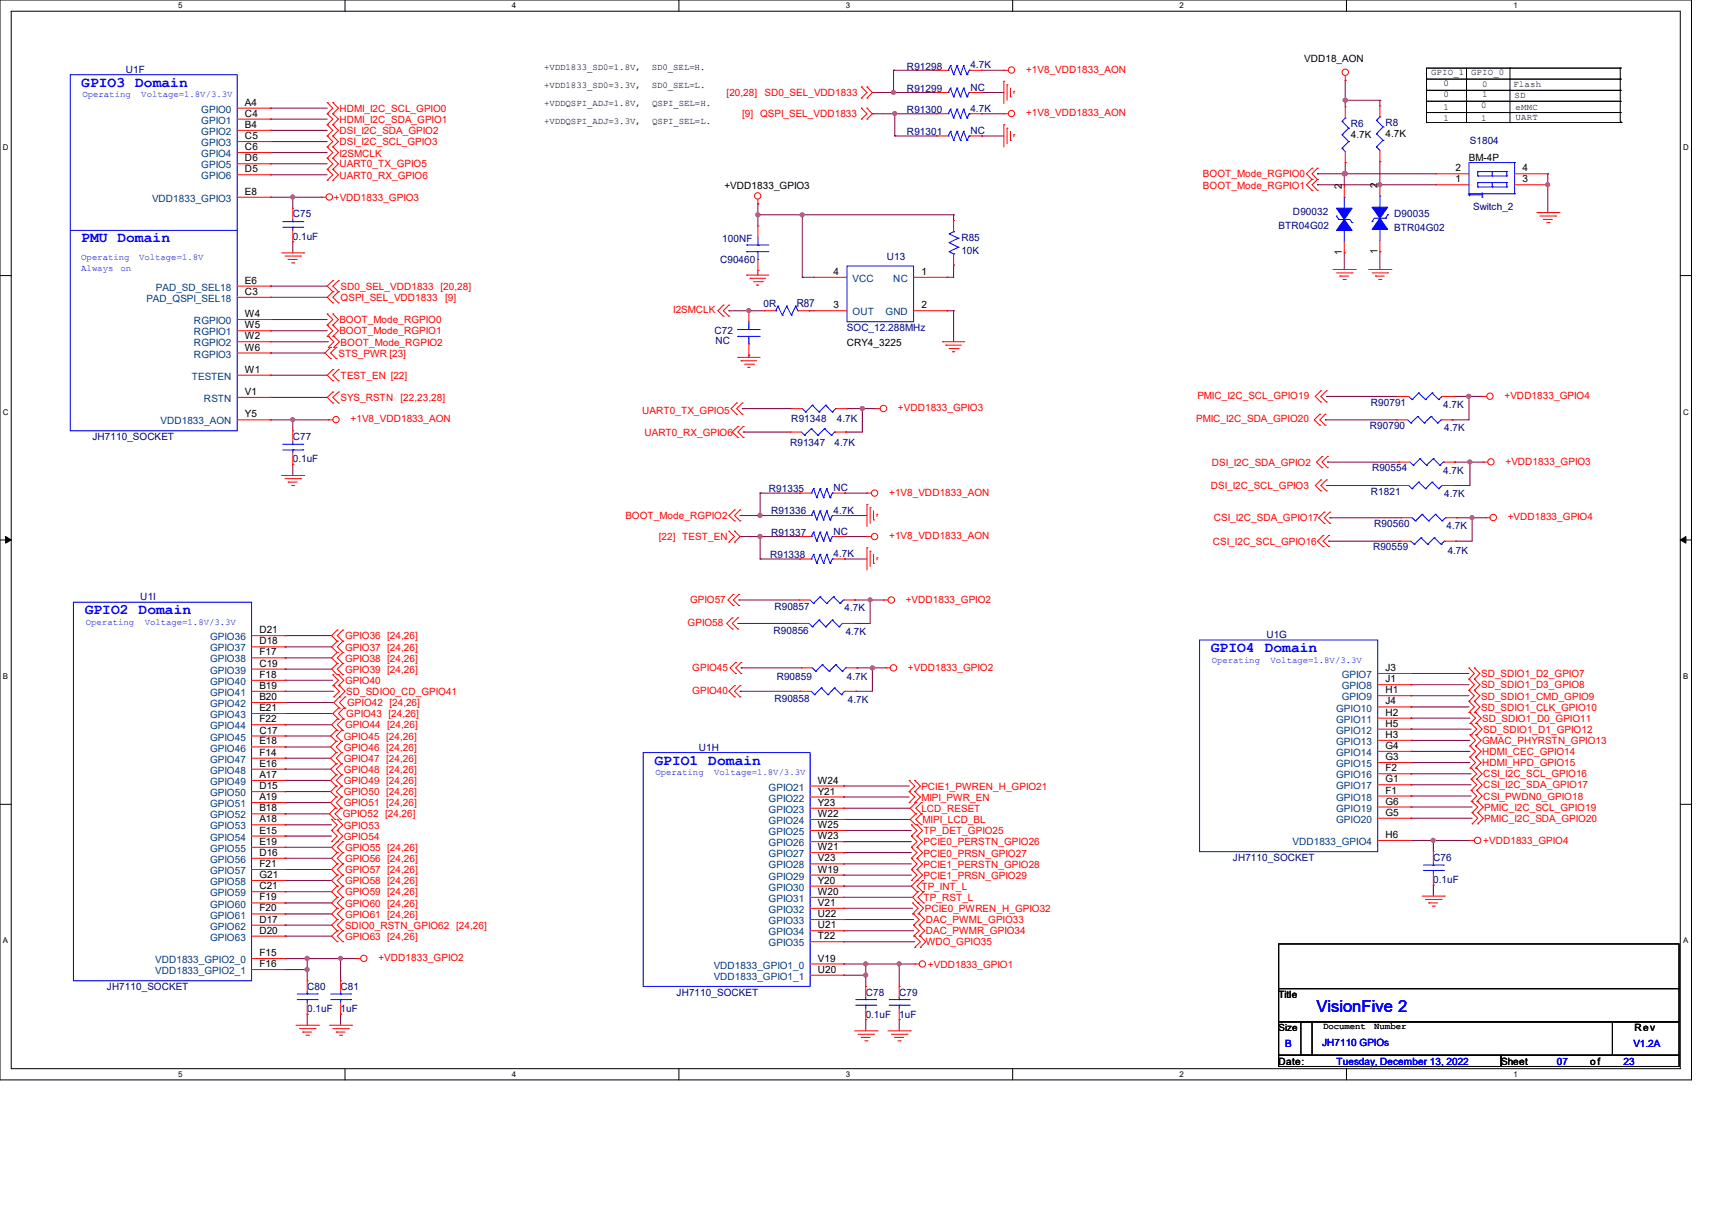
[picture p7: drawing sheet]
<svg xmlns="http://www.w3.org/2000/svg" width="297mm" height="210mm" viewBox="0 0 297 210" stroke-linecap="round" stroke-linejoin="round" font-family="sans-serif">
<defs><g id="words">
<text font-size="2.9" fill="#00f" x="228.4" y="175.6">VisionFive 2</text>
<g font-size="2.5" fill="#00f">
<text x="14.1" y="15">GPIO3 Domain</text>
<text x="14.1" y="42">PMU Domain</text>
<text x="14.7" y="106.5">GPIO2 Domain</text>
<text x="210.1" y="113.1">GPIO4 Domain</text>
<text x="113.5" y="132.6">GPIO1 Domain</text>
</g>
<text font-size="1.9" fill="#00007f" x="138.2" y="53.3">R87</text>
<g font-size="1.7" fill="#00007f">
<text x="168.4" y="11.9">4.7K</text>
<text x="21.8" y="12.6">U1F</text>
<text x="157.3" y="12.1">R91298</text>
<text x="157.3" y="15.9">R91299</text>
<text x="168.4" y="15.7">NC</text>
<text x="157.3" y="19.6">R91300</text>
<text x="157.3" y="23.5">R91301</text>
<text x="168.4" y="19.4">4.7K</text>
<text x="168.4" y="23.2">NC</text>
<text x="234.4" y="22.1">R6</text>
<text x="240.4" y="21.9">R8</text>
<text x="255" y="25">S1804</text>
<text x="50.8" y="37.7">C75</text>
<text x="50.8" y="41.6">0.1uF</text>
<text x="125.3" y="42">100NF</text>
<text x="166.8" y="41.8">R85</text>
<text x="221.8" y="39.7">BTR04G02</text>
<text x="224.3" y="37.3">D90032</text>
<text x="241.9" y="37.7">D90035</text>
<text x="241.9" y="40">BTR04G02</text>
<text x="255.6" y="36.4">Switch_2</text>
<text x="124.9" y="45.6">C90460</text>
<text x="153.9" y="45">U13</text>
<text x="166.8" y="44.1">10K</text>
<text x="132.5" y="53.2">0R</text>
<text x="123.9" y="58">C72</text>
<text x="124.1" y="59.7">NC</text>
<text x="146.9" y="57.4">SOC_12.288MHz</text>
<text x="237.8" y="70.4">R90791</text>
<text x="250.4" y="70.7">4.7K</text>
<text x="16" y="76.3">JH7110_SOCKET</text>
<text x="50.8" y="76.3">C77</text>
<text x="137.1" y="77.3">R91347</text>
<text x="137.3" y="73.2">R91348</text>
<text x="144.8" y="77.3">4.7K</text>
<text x="145.2" y="73.2">4.7K</text>
<text x="237.7" y="74.4">R90790</text>
<text x="250.6" y="74.8">4.7K</text>
<text x="50.8" y="80.2">0.1uF</text>
<text x="238" y="81.7">R90554</text>
<text x="250.4" y="82.1">4.7K</text>
<text x="133.4" y="85.4">R91335</text>
<text x="133.8" y="89.1">R91336</text>
<text x="144.6" y="85.2">NC</text>
<text x="144.6" y="89.1">4.7K</text>
<text x="237.8" y="85.8">R1821</text>
<text x="250.6" y="86.2">4.7K</text>
<text x="133.8" y="92.9">R91337</text>
<text x="144.6" y="92.7">NC</text>
<text x="238.2" y="95.5">R90559</text>
<text x="238.4" y="91.4">R90560</text>
<text x="250.9" y="91.8">4.7K</text>
<text x="133.6" y="96.8">R91338</text>
<text x="144.6" y="96.6">4.7K</text>
<text x="251.2" y="96">4.7K</text>
<text x="24.3" y="104.1">U1I</text>
<text x="134.4" y="105.9">R90857</text>
<text x="146.5" y="106">4.7K</text>
<text x="134.2" y="109.9">R90856</text>
<text x="146.7" y="110.1">4.7K</text>
<text x="219.7" y="110.7">U1G</text>
<text x="134.7" y="117.9">R90859</text>
<text x="146.9" y="117.9">4.7K</text>
<text x="134.4" y="121.7">R90858</text>
<text x="147.1" y="121.9">4.7K</text>
<text x="121.2" y="130.2">U1H</text>
<text x="213.9" y="149.3">JH7110_SOCKET</text>
<text x="248.7" y="149.3">C76</text>
<text x="248.7" y="153.2">0.1uF</text>
<text x="18.5" y="171.7">JH7110_SOCKET</text>
<text x="53.3" y="171.7">C80</text>
<text x="59.1" y="171.7">C81</text>
<text x="117.4" y="172.7">JH7110_SOCKET</text>
<text x="150.2" y="172.7">C78</text>
<text x="156" y="172.7">C79</text>
<text x="53.3" y="175.6">0.1uF</text>
<text x="59.1" y="175.6">1uF</text>
<text x="150.2" y="176.5">0.1uF</text>
<text x="156" y="176.5">1uF</text>
</g>
<g font-size="1.7">
<text x="226.3" y="10.7">VDD18_AON</text>
<text x="42.5" y="18.3">A4</text>
<text x="42.5" y="22.2">B4</text>
<text x="42.5" y="20.2">C4</text>
<text x="240.4" y="23.8">4.7K</text>
<text x="42.5" y="24.1">C5</text>
<text x="42.5" y="26">C6</text>
<text x="42.5" y="29.9">D5</text>
<text x="42.5" y="28">D6</text>
<text x="234.4" y="24">4.7K</text>
<text x="252.5" y="29.7">2</text>
<text x="254.8" y="27.9">BM-4P</text>
<text x="264.1" y="29.7">4</text>
<text x="42.5" y="33.8">E8</text>
<text x="125.7" y="32.7">+VDD1833_GPIO3</text>
<text x="232.8" y="32.8" transform="rotate(-90 232.8 32.8)">2</text>
<text x="239" y="32.6" transform="rotate(-90 239 32.6)">2</text>
<text x="252.5" y="31.6">1</text>
<text x="264.1" y="31.6">3</text>
<text x="144.6" y="47.7">4</text>
<text x="159.8" y="47.7">1</text>
<text x="232.8" y="44.2" transform="rotate(-90 232.8 44.2)">1</text>
<text x="239" y="44" transform="rotate(-90 239 44)">1</text>
<text x="42.5" y="51.1">C3</text>
<text x="42.5" y="49.2">E6</text>
<text x="144.6" y="53.5">3</text>
<text x="159.8" y="53.5">2</text>
<text x="42.5" y="58.8">W2</text>
<text x="42.5" y="55">W4</text>
<text x="42.5" y="56.9">W5</text>
<text x="146.9" y="59.9">CRY4_3225</text>
<text x="42.5" y="64.6">W1</text>
<text x="42.5" y="60.8">W6</text>
<text x="42.5" y="68.5">V1</text>
<text x="42.5" y="72.4">Y5</text>
<text x="45" y="111.8">D18</text>
<text x="45" y="109.8">D21</text>
<text x="45" y="113.7">F17</text>
<text x="45" y="119.5">B19</text>
<text x="45" y="115.6">C19</text>
<text x="45" y="117.6">F18</text>
<text x="240.4" y="118.3">J1</text>
<text x="240.4" y="116.4">J3</text>
<text x="45" y="121.4">B20</text>
<text x="45" y="123.3">E21</text>
<text x="45" y="125.3">F22</text>
<text x="240.4" y="120.2">H1</text>
<text x="240.4" y="124.1">H2</text>
<text x="240.4" y="122.2">J4</text>
<text x="45" y="127.2">C17</text>
<text x="45" y="129.1">E18</text>
<text x="45" y="131.1">F14</text>
<text x="240.4" y="131.8">G3</text>
<text x="240.4" y="129.9">G4</text>
<text x="240.4" y="128">H3</text>
<text x="240.4" y="126">H5</text>
<text x="45" y="134.9">A17</text>
<text x="45" y="136.9">D15</text>
<text x="45" y="133">E16</text>
<text x="141.9" y="135.9">W24</text>
<text x="141.9" y="137.8">Y21</text>
<text x="240.4" y="137.6">F1</text>
<text x="240.4" y="133.8">F2</text>
<text x="240.4" y="135.7">G1</text>
<text x="45" y="142.6">A18</text>
<text x="45" y="138.8">A19</text>
<text x="45" y="140.7">B18</text>
<text x="141.9" y="141.7">W22</text>
<text x="141.9" y="143.6">W25</text>
<text x="141.9" y="139.7">Y23</text>
<text x="240.4" y="141.5">G5</text>
<text x="240.4" y="139.5">G6</text>
<text x="45" y="148.4">D16</text>
<text x="45" y="144.6">E15</text>
<text x="45" y="146.5">E19</text>
<text x="141.9" y="149.4">V23</text>
<text x="141.9" y="147.4">W21</text>
<text x="141.9" y="145.5">W23</text>
<text x="240.4" y="145.3">H6</text>
<text x="45" y="154.2">C21</text>
<text x="45" y="150.4">F21</text>
<text x="45" y="152.3">G21</text>
<text x="141.9" y="151.3">W19</text>
<text x="141.9" y="155.2">W20</text>
<text x="141.9" y="153.2">Y20</text>
<text x="45" y="160">D17</text>
<text x="45" y="161.9">D20</text>
<text x="45" y="156.2">F19</text>
<text x="45" y="158.1">F20</text>
<text x="141.9" y="161">U21</text>
<text x="141.9" y="159">U22</text>
<text x="141.9" y="157.1">V21</text>
<text x="45" y="165.8">F15</text>
<text x="45" y="167.7">F16</text>
<text x="141.9" y="162.9">T22</text>
<text x="141.9" y="166.7">V19</text>
<text x="141.9" y="168.7">U20</text>
<text x="221.8" y="173.1">Title</text>
<text x="221.8" y="178.7">Size</text>
<text x="283.6" y="178.8">Rev</text>
<text x="221.8" y="184.6">Date:</text>
<text x="260.4" y="184.6">Sheet</text>
<text x="275.9" y="184.6">of</text>
</g>
<g font-size="1.7" fill="#f00">
<text x="126.1" y="16.7">[20,28]</text>
<text x="132.6" y="16.7">SD0_SEL_VDD1833</text>
<text x="178" y="12.6">+1V8_VDD1833_AON</text>
<text x="58.9" y="19.4">HDMI_I2C_SCL_GPIO0</text>
<text x="58.9" y="21.3">HDMI_I2C_SDA_GPIO1</text>
<text x="58.9" y="23.2">DSI_I2C_SDA_GPIO2</text>
<text x="128.8" y="20.4">[9] QSPI_SEL_VDD1833</text>
<text x="178" y="20.2">+1V8_VDD1833_AON</text>
<text x="58.9" y="25.2">DSI_I2C_SCL_GPIO3</text>
<text x="58.9" y="29">UART0_TX_GPIO5</text>
<text x="58.9" y="27.3">I2SMCLK</text>
<text x="57.9" y="34.8">+VDD1833_GPIO3</text>
<text x="58.9" y="31">UART0_RX_GPIO6</text>
<text x="208.7" y="30.8">BOOT_Mode_RGPIO0</text>
<text x="208.7" y="32.7">BOOT_Mode_RGPIO1</text>
<text x="59.1" y="52.2">QSPI_SEL_VDD1833</text>
<text x="59.1" y="50.3">SD0_SEL_VDD1833 [20,28]</text>
<text x="77.2" y="52.2">[9]</text>
<text x="58.9" y="56">BOOT_Mode_RGPIO0</text>
<text x="58.9" y="58">BOOT_Mode_RGPIO1</text>
<text x="59.1" y="59.9">BOOT_Mode_RGPIO2</text>
<text x="116.8" y="54.3">I2SMCLK</text>
<text x="58.7" y="61.8">STS_PWR [23]</text>
<text x="59.1" y="65.7">TEST_EN [22]</text>
<text x="59.1" y="69.6">SYS_RSTN</text>
<text x="69.5" y="69.6">[22,23,28]</text>
<text x="111.4" y="71.7">UART0_TX_GPIO5</text>
<text x="155.8" y="71.3">+VDD1833_GPIO3</text>
<text x="207.7" y="69.2">PMIC_I2C_SCL_GPIO19</text>
<text x="261" y="69.2">+VDD1833_GPIO4</text>
<text x="60.8" y="73.2">+1V8_VDD1833_AON</text>
<text x="111.8" y="75.6">UART0_RX_GPIO6</text>
<text x="207.5" y="73.2">PMIC_I2C_SDA_GPIO20</text>
<text x="210.2" y="80.8">DSI_I2C_SDA_GPIO2</text>
<text x="261.2" y="80.6">+VDD1833_GPIO3</text>
<text x="154.3" y="86">+1V8_VDD1833_AON</text>
<text x="210.1" y="84.8">DSI_I2C_SCL_GPIO3</text>
<text x="108.5" y="90">BOOT_Mode_RGPIO2</text>
<text x="114.3" y="93.7">[22] TEST_EN</text>
<text x="154.3" y="93.5">+1V8_VDD1833_AON</text>
<text x="210.4" y="94.5">CSI_I2C_SCL_GPIO16</text>
<text x="210.6" y="90.4">CSI_I2C_SDA_GPIO17</text>
<text x="261.6" y="90.2">+VDD1833_GPIO4</text>
<text x="119.7" y="104.5">GPIO57</text>
<text x="157.1" y="104.5">+VDD1833_GPIO2</text>
<text x="59.9" y="112.8">GPIO37 [24,26]</text>
<text x="59.9" y="110.9">GPIO36 [24,26]</text>
<text x="119.3" y="108.6">GPIO58</text>
<text x="59.9" y="114.8">GPIO38 [24,26]</text>
<text x="59.9" y="116.7">GPIO39 [24,26]</text>
<text x="59.9" y="118.6">GPIO40</text>
<text x="120.1" y="116.3">GPIO45</text>
<text x="157.5" y="116.3">+VDD1833_GPIO2</text>
<text x="257" y="117.4">SD_SDIO1_D2_GPIO7</text>
<text x="257" y="119.4">SD_SDIO1_D3_GPIO8</text>
<text x="60.1" y="124.4">GPIO43 [24,26]</text>
<text x="60.1" y="120.5">SD_SDIO0_CD_GPIO41</text>
<text x="60.2" y="122.5">GPIO42 [24,26]</text>
<text x="120.1" y="120.4">GPIO40</text>
<text x="257" y="123.2">SD_SDIO1_CLK_GPIO10</text>
<text x="257" y="121.3">SD_SDIO1_CMD_GPIO9</text>
<text x="257.1" y="125.2">SD_SDIO1_D0_GPIO11</text>
<text x="59.6" y="128.3">GPIO45 [24,26]</text>
<text x="59.6" y="130.2">GPIO46 [24,26]</text>
<text x="59.9" y="126.3">GPIO44 [24,26]</text>
<text x="257.1" y="129">GMAC_PHYRSTN_GPIO13</text>
<text x="257.1" y="131">HDMI_CEC_GPIO14</text>
<text x="257.3" y="127.1">SD_SDIO1_D1_GPIO12</text>
<text x="59.6" y="134.1">GPIO48 [24,26]</text>
<text x="59.6" y="132.1">GPIO47 [24,26]</text>
<text x="59.6" y="136">GPIO49 [24,26]</text>
<text x="59.6" y="137.9">GPIO50 [24,26]</text>
<text x="159.8" y="136.9">PCIE1_PWREN_H_GPIO21</text>
<text x="257.1" y="132.9">HDMI_HPD_GPIO15</text>
<text x="257.3" y="134.8">CSI_I2C_SCL_GPIO16</text>
<text x="257.3" y="136.7">CSI_I2C_SDA_GPIO17</text>
<text x="59.5" y="141.8">GPIO52 [24,26]</text>
<text x="59.6" y="139.8">GPIO51 [24,26]</text>
<text x="59.6" y="143.7">GPIO53</text>
<text x="159.8" y="140.8">LCD_RESET</text>
<text x="159.8" y="138.9">MIPI_PWR_EN</text>
<text x="160.1" y="142.7">MIPI_LCD_BL</text>
<text x="257.3" y="138.7">CSI_PWDN0_GPIO18</text>
<text x="257.5" y="140.6">PMIC_I2C_SCL_GPIO19</text>
<text x="257.5" y="142.5">PMIC_I2C_SDA_GPIO20</text>
<text x="59.6" y="145.6">GPIO54</text>
<text x="59.9" y="149.5">GPIO56 [24,26]</text>
<text x="59.9" y="147.6">GPIO55 [24,26]</text>
<text x="160.2" y="146.6">PCIE0_PERSTN_GPIO26</text>
<text x="160.2" y="148.5">PCIE0_PRSN_GPIO27</text>
<text x="160.2" y="144.6">TP_DET_GPIO25</text>
<text x="257.3" y="146.4">+VDD1833_GPIO4</text>
<text x="59.9" y="151.4">GPIO57 [24,26]</text>
<text x="59.9" y="155.3">GPIO59 [24,26]</text>
<text x="59.9" y="153.4">GPIO58 [24,26]</text>
<text x="159.8" y="154.3">TP_INT_L</text>
<text x="160.2" y="150.4">PCIE1_PERSTN_GPIO28</text>
<text x="160.2" y="152.4">PCIE1_PRSN_GPIO29</text>
<text x="59.9" y="159.1">GPIO61 [24,26]</text>
<text x="59.9" y="157.2">GPIO60 [24,26]</text>
<text x="59.9" y="161.1">SDIO0_RSTN_GPIO62 [24,26]</text>
<text x="160.2" y="156.2">TP_RST_L</text>
<text x="160.4" y="158.2">PCIE0_PWREN_H_GPIO32</text>
<text x="160.6" y="160.1">DAC_PWML_GPIO33</text>
<text x="59.9" y="163">GPIO63 [24,26]</text>
<text x="65.7" y="166.7">+VDD1833_GPIO2</text>
<text x="160.6" y="162">DAC_PWMR_GPIO34</text>
<text x="160.6" y="164">WDO_GPIO35</text>
<text x="161" y="167.8">+VDD1833_GPIO1</text>
</g>
<g font-size="1.7" fill="#003f7f">
<text x="34.9" y="19.6">GPIO0</text>
<text x="34.9" y="23.4">GPIO2</text>
<text x="34.9" y="21.5">GPIO1</text>
<text x="34.9" y="25.4">GPIO3</text>
<text x="34.9" y="27.3">GPIO4</text>
<text x="34.9" y="29.2">GPIO5</text>
<text x="26.4" y="35">VDD1833_GPIO3</text>
<text x="34.9" y="31.1">GPIO6</text>
<text x="25.4" y="52.4">PAD_QSPI_SEL18</text>
<text x="27.1" y="50.4">PAD_SD_SEL18</text>
<text x="147.9" y="48.9">VCC</text>
<text x="155" y="48.9">NC</text>
<text x="33.7" y="56.2">RGPIO0</text>
<text x="33.7" y="58.2">RGPIO1</text>
<text x="147.9" y="54.7">OUT</text>
<text x="153.6" y="54.7">GND</text>
<text x="33.3" y="65.9">TESTEN</text>
<text x="33.7" y="60.1">RGPIO2</text>
<text x="33.7" y="62">RGPIO3</text>
<text x="35.4" y="69.7">RSTN</text>
<text x="27.9" y="73.6">VDD1833_AON</text>
<text x="36.4" y="113">GPIO37</text>
<text x="36.4" y="111">GPIO36</text>
<text x="36.4" y="116.8">GPIO39</text>
<text x="36.4" y="114.9">GPIO38</text>
<text x="36.4" y="118.8">GPIO40</text>
<text x="232.8" y="119.5">GPIO8</text>
<text x="232.8" y="117.6">GPIO7</text>
<text x="36.4" y="120.7">GPIO41</text>
<text x="36.4" y="122.6">GPIO42</text>
<text x="36.4" y="124.5">GPIO43</text>
<text x="231.8" y="125.3">GPIO11</text>
<text x="231.8" y="123.4">GPIO10</text>
<text x="232.8" y="121.5">GPIO9</text>
<text x="36.4" y="128.4">GPIO45</text>
<text x="36.4" y="130.3">GPIO46</text>
<text x="36.4" y="126.5">GPIO44</text>
<text x="231.8" y="131.1">GPIO14</text>
<text x="231.8" y="129.2">GPIO13</text>
<text x="231.8" y="127.3">GPIO12</text>
<text x="36.4" y="136.1">GPIO49</text>
<text x="36.4" y="134.2">GPIO48</text>
<text x="36.4" y="132.3">GPIO47</text>
<text x="133.3" y="137.1">GPIO21</text>
<text x="231.8" y="135">GPIO16</text>
<text x="231.8" y="136.9">GPIO17</text>
<text x="231.8" y="133.1">GPIO15</text>
<text x="36.4" y="143.8">GPIO53</text>
<text x="36.4" y="140">GPIO51</text>
<text x="36.4" y="141.9">GPIO52</text>
<text x="36.4" y="138.1">GPIO50</text>
<text x="133.3" y="142.9">GPIO24</text>
<text x="133.3" y="139">GPIO22</text>
<text x="133.3" y="141">GPIO23</text>
<text x="231.8" y="138.8">GPIO18</text>
<text x="231.8" y="142.7">GPIO20</text>
<text x="231.8" y="140.8">GPIO19</text>
<text x="36.4" y="149.6">GPIO56</text>
<text x="36.4" y="145.8">GPIO54</text>
<text x="36.4" y="147.7">GPIO55</text>
<text x="133.3" y="148.7">GPIO27</text>
<text x="133.3" y="146.8">GPIO26</text>
<text x="133.3" y="144.8">GPIO25</text>
<text x="224.2" y="146.6">VDD1833_GPIO4</text>
<text x="36.4" y="155.4">GPIO59</text>
<text x="36.4" y="151.6">GPIO57</text>
<text x="36.4" y="153.5">GPIO58</text>
<text x="133.3" y="150.6">GPIO28</text>
<text x="133.3" y="152.6">GPIO29</text>
<text x="133.3" y="154.5">GPIO30</text>
<text x="36.4" y="161.2">GPIO62</text>
<text x="36.4" y="157.4">GPIO60</text>
<text x="36.4" y="159.3">GPIO61</text>
<text x="133.3" y="160.3">GPIO33</text>
<text x="133.3" y="158.3">GPIO32</text>
<text x="133.3" y="156.4">GPIO31</text>
<text x="26.9" y="167">VDD1833_GPIO2_0</text>
<text x="36.4" y="163.1">GPIO63</text>
<text x="123.8" y="168">VDD1833_GPIO1_0</text>
<text x="133.3" y="164.1">GPIO35</text>
<text x="133.3" y="162.2">GPIO34</text>
<text x="26.9" y="168.9">VDD1833_GPIO2_1</text>
<text x="123.8" y="169.9">VDD1833_GPIO1_1</text>
</g>
<g font-size="1.7" fill="#00f">
<text x="223" y="181.5">B</text>
<text x="229.4" y="181.4">JH7110 GPIOs</text>
<text x="231.9" y="184.6">Tuesday, December 13, 2022</text>
<text x="270.1" y="184.6">07</text>
<text x="281.6" y="184.6">23</text>
<text x="283.4" y="181.5">V1.2A</text>
</g>
<g font-size="1.6" fill="#00f">
<text x="14.3" y="16.9">Operating</text>
<text x="24.5" y="16.9">Voltage=1.8V/3.3V</text>
<text x="14.1" y="45.1">Operating</text>
<text x="14.1" y="47">Always</text>
<text x="20.9" y="47">on</text>
<text x="24.1" y="45.1">Voltage=1.8V</text>
<text x="14.9" y="108.4">Operating</text>
<text x="25.1" y="108.4">Voltage=1.8V/3.3V</text>
<text x="210.2" y="114.9">Operating</text>
<text x="220.4" y="114.9">Voltage=1.8V/3.3V</text>
<text x="113.7" y="134.5">Operating</text>
<text x="123.9" y="134.5">Voltage=1.8V/3.3V</text>
</g>
<g font-size="1.6">
<text x="94.4" y="12.1">+VDD1833_SD0=1.8V,</text>
<text x="94.4" y="15.2">+VDD1833_SD0=3.3V,</text>
<text x="113.1" y="12.1">SD0_SEL=H.</text>
<text x="113.1" y="15.2">SD0_SEL=L.</text>
<text x="248.3" y="13">GPIO_1</text>
<text x="250.4" y="14.9">0</text>
<text x="250.4" y="16.9">0</text>
<text x="255.2" y="13">GPIO_0</text>
<text x="257.1" y="15.2">0</text>
<text x="257.1" y="16.9">1</text>
<text x="262.6" y="15.2">Flash</text>
<text x="262.8" y="17.1">SD</text>
<text x="94.4" y="18.3">+VDDQSPI_ADJ=1.8V,</text>
<text x="94.4" y="21.5">+VDDQSPI_ADJ=3.3V,</text>
<text x="113.1" y="18.3">QSPI_SEL=H.</text>
<text x="113.1" y="21.5">QSPI_SEL=L.</text>
<text x="250.4" y="19">1</text>
<text x="250.4" y="21">1</text>
<text x="257" y="18.8">0</text>
<text x="257" y="21">1</text>
<text x="262.9" y="19">eMMC</text>
<text x="262.9" y="20.7">UART</text>
<text x="229.5" y="178.4">Document</text>
<text x="238.4" y="178.4">Number</text>
</g>
<g font-size="1.4">
<text x="30.9" y="1.4">5</text>
<text x="88.8" y="1.4">4</text>
<text x="146.7" y="1.4">3</text>
<text x="204.6" y="1.4">2</text>
<text x="262.6" y="1.4">1</text>
<text x=".5" y="26.1">D</text>
<text x="292" y="26.1">D</text>
<text x=".5" y="71.9">C</text>
<text x="292" y="71.9">C</text>
<text x=".5" y="117.8">B</text>
<text x="292" y="117.8">B</text>
<text x=".5" y="163.6">A</text>
<text x="292" y="163.6">A</text>
<text x="30.9" y="186.8">5</text>
<text x="88.8" y="186.8">4</text>
<text x="146.7" y="186.8">3</text>
<text x="204.6" y="186.8">2</text>
<text x="262.6" y="186.8">1</text>
</g>
</g></defs>
<path d="M0 0h293.5v187.3h-293.5zM1.9 1.9h289.6v183.4h-289.6z" fill="none" stroke="#000" stroke-width=".17"/>
<g fill="#fff">
<path d="M30.9 .2h.8v1.5h-.8z"/>
<path d="M30.9 185.5h.8v1.6h-.8z"/>
</g>
<path d="M59.9 0v1.9M59.9 185.3v2" fill="none" stroke="#000" stroke-width=".17"/>
<g fill="#fff">
<path d="M88.8 .2h.8v1.5h-.8z"/>
<path d="M88.8 185.5h.8v1.6h-.8z"/>
</g>
<path d="M117.8 0v1.9M117.8 185.3v2" fill="none" stroke="#000" stroke-width=".17"/>
<g fill="#fff">
<path d="M146.7 .2h.8v1.5h-.8z"/>
<path d="M146.7 185.5h.8v1.6h-.8z"/>
</g>
<path d="M175.7 0v1.9M175.7 185.3v2" fill="none" stroke="#000" stroke-width=".17"/>
<g fill="#fff">
<path d="M204.6 .2h.8v1.5h-.8z"/>
<path d="M204.6 185.5h.8v1.6h-.8z"/>
</g>
<path d="M233.6 0v1.9M233.6 185.3v2" fill="none" stroke="#000" stroke-width=".17"/>
<g fill="#fff">
<path d="M262.6 .2h.7v1.5h-.7z"/>
<path d="M262.6 185.5h.7v1.6h-.7z"/>
<path d="M.5 24.8h1v1.6h-1z"/>
<path d="M292 24.8h1v1.6h-1z"/>
<path d="M.5 70.7h1v1.5h-1z"/>
<path d="M292 70.7h1v1.5h-1z"/>
</g>
<path d="M0 47.8h1.9M291.5 47.8h2" fill="none" stroke="#000" stroke-width=".17"/>
<g fill="#fff">
<path d="M.5 116.5h.9v1.6h-.9z"/>
<path d="M292 116.5h.9v1.6h-.9z"/>
</g>
<path d="M0 93.6h1.9M291.5 93.6h2" fill="none" stroke="#000" stroke-width=".17"/>
<path d="M1 93l.9 .6-.9 .6zM291.5 93.6l1-.6v1.2z" fill="#000" stroke="#000" stroke-width=".17"/>
<g fill="#fff">
<path d="M.5 162.4h.9v1.5h-.9z"/>
<path d="M292 162.4h.9v1.5h-.9z"/>
</g>
<g fill="none" stroke="#000" stroke-width=".17">
<path d="M247.5 13.7h33.6M247.5 15.7h33.6M247.5 17.6h33.6M247.5 19.5h33.6M254.4 11.8v9.5M262 11.8v9.5M281.1 11.8h.1M281.1 13.7h.1M281.1 15.7h.1M281.1 17.6h.1M281.1 19.5h.1M281.1 11.8h-33.6v9.5"/>
<path d="M281.1 11.8v9.2M247.5 21.3h.1M247.5 21.3h33.8M254.4 21.3h.1M262 21.3h.1M281.1 21h.1M281.3 21.3h.1M0 139.5h1.9M291.5 139.5h2M221.8 163.7h69.5v7.8h-69.5zM221.8 171.5h69.5v5.7h-69.5zM221.8 177.2h5.8v5.8h-5.8z"/>
<path d="M225.7 177.2h54v5.8h-54zM279.7 177.2h11.6v5.8h-11.6zM221.8 183h38.6v2h-38.6zM260.4 183h30.9v2h-30.9z"/>
</g>
<g fill="none" stroke="#7f003f" stroke-width=".17">
<path d="M46.9 18.8h.1M46.9 18.8h9.9M151.3 16h.1M151.3 19.7h.1M151.3 16h11.3M151.3 19.7h11.3M155 16h.1M155 12.2h.1M155 12.2h7.6M155 12.2v3.8M155.2 19.7h.1M155.2 19.7v3.9"/>
<path d="M170.3 16h.1M170.3 12.2h.1M170.3 19.7h.1M170.3 16h3.9M170.3 12.2h3.9M170.3 19.7h3.9M233.4 13.9h.1M233.4 17.4h.1M233.4 13.9v4.6M233.4 17.4h6M239.4 17.4h.1M239.4 17.4v1"/>
<path d="M46.9 20.7h.1M46.9 24.6h.1M46.9 22.6h.1M46.9 28.4h.1M46.9 26.5h.1M46.9 30.3h.1M46.9 34.2h.1M46.9 20.7h9.9M46.9 24.6h9.9M46.9 22.6h9.9M46.9 28.4h9.9M46.9 26.5h9.9"/>
<path d="M46.9 30.3h9.9M46.9 34.2h8.9M50.8 34.2h.1M50.8 34.2v1.9M131.5 37.3h.1M131.5 35.3h.1M131.5 35.3v3.9M131.5 37.3h33.9M139.2 37.3h.1M139.2 37.3v10.8M155.2 23.6h.1M155.2 23.6h7.4"/>
<path d="M165.4 37.3h.1M165.4 37.3v.9M170.3 23.6h.1M170.3 23.6h3.9M228.6 30.1h.1M228.6 32h.1M228.6 30.1h20.4M228.6 32h20.4M233.2 30.1h.1M233.2 30.1v2.2M233.4 28.2h.1M233.4 30.1h.1"/>
<path d="M233.4 28.2v1.9M239.4 28h.1M239.4 32h.1M239.4 28v4M268.5 30.1h.1M268.5 32h.1M268.5 30.1v6.8M46.9 55.4h.1M46.9 57.4h.1M46.9 59.3h.1M46.9 49.6h.1M46.9 51.6h.1"/>
<path d="M46.9 55.4h9.9M46.9 57.4h9.9M46.9 59.3h10.1M46.9 49.6h9.9M46.9 51.6h9.9M50.8 41.9h.1M50.8 41.9v2M126.4 53.9h.1M126.4 53.9h6.2M129.9 53.9h.1M131.5 46.9h.1M131.5 46.9v.8"/>
<path d="M139.2 48.1h.1M139.2 48.1h1.9M140.4 53.9h.1M140.4 53.9h.7M164.3 53.9h.1M164.3 48.1h.1M164.3 53.9h1.1M165.4 53.9h.1M165.4 46h.1M165.4 46v2.1h-1.1M165.4 53.9v5.4M233.2 43.9h.1"/>
<path d="M233.2 43.9v2.8M239.4 43.6h.1M239.4 43.6v3.1M46.9 61.2h.1M46.9 65.1h.1M46.9 68.9h.1M46.9 72.8h.1M46.9 61.2h9.5M46.9 65.1h9.9M46.9 68.9h9.9M46.9 72.8h10.1M50.8 72.8h.1"/>
<path d="M50.8 72.8v1.9M128.8 70.9h.1M128.8 70.9h8.5M128.9 74.9h.1M128.9 74.9h8.2M129.9 61.6h.1M129.9 61.6v.4M146.7 74.9h.1M146.9 70.9h.1M146.9 70.9h5M149.6 70.9h.1M149.6 70.9v4h-2.9"/>
<path d="M229.9 72.8h.1M229.9 72.8h12.4M230.1 68.7h.1M230.1 68.7h12.4M251.9 72.8h.1M252.1 68.7h.1M252.1 68.7h5M254.8 68.7h.1M254.8 68.7v4.1h-2.9M50.8 80.5h.1M50.8 80.5v2M128.4 89.4h.1"/>
<path d="M128.4 93h.1M128.4 89.4h10.4M128.4 93h10.4M131.9 89.4h.1M131.9 85.5h.1M131.9 96.9h.1M131.9 93h.1M131.9 85.5h6.9M131.9 85.5v3.9M131.9 93v3.9M131.9 96.9h6.9M146.5 89.4h.1"/>
<path d="M146.5 85.5h.1M146.5 96.9h.1M146.5 93h.1M146.5 89.4h3.9M146.5 85.5h3.9M146.5 96.9h3.9M146.5 93h3.9M230.1 84.2h.1M230.1 84.2h12.4M230.3 80.1h.1M230.3 80.1h12.4M230.5 93.9h.1"/>
<path d="M230.5 93.9h12.4M230.7 89.8h.1M230.7 89.8h12.3M252.1 84.2h.1M252.3 80.1h.1M252.3 80.1h5M252.5 93.9h.1M252.7 89.8h.1M252.7 89.8h5M255 80.1h.1M255 80.1v4.1h-2.9M255.4 89.8h.1"/>
<path d="M255.4 89.8v4.1h-2.9M49.4 118h.1M49.4 119.9h.1M49.4 114.1h.1M49.4 116h.1M49.4 112.2h.1M49.4 110.2h.1M49.4 118h8.3M49.4 119.9h8.5M49.4 114.1h8.1M49.4 116h8.1M49.4 112.2h8.1"/>
<path d="M49.4 110.2h8.1M128 108.1h.1M128 108.1h10.4M128.2 104.1h.1M128.2 104.1h10.4M128.4 119.9h.1M128.4 119.9h10.4M128.6 115.8h.1M128.6 115.8h10.4M148.1 108.1h.1M148.3 104.1h.1M148.3 104.1h5"/>
<path d="M148.5 119.9h.1M148.7 115.8h.1M148.7 115.8h5M151 104.1h.1M151 104.1v4h-2.9M151.3 115.8h.1M151.3 115.8v4.1h-2.8M244.8 118.7h.1M244.8 116.8h.1M244.8 118.7h10M244.8 116.8h10M49.4 121.8h.1"/>
<path d="M49.4 135.3h.1M49.4 131.5h.1M49.4 133.4h.1M49.4 127.6h.1M49.4 129.5h.1M49.4 125.7h.1M49.4 123.7h.1M49.4 139.2h.1M49.4 137.3h.1M49.4 121.8h8.5M49.4 135.3h8M49.4 131.5h8"/>
<path d="M49.4 133.4h8M49.4 127.6h8M49.4 129.5h8M49.4 125.7h8.1M49.4 123.7h8.3M49.4 139.2h8M49.4 137.3h8M146.3 136.3h.1M146.3 138.2h.1M146.3 136.3h11.4M146.3 138.2h11.4M244.8 128.4h.1"/>
<path d="M244.8 124.5h.1M244.8 126.4h.1M244.8 120.7h.1M244.8 122.6h.1M244.8 138h.1M244.8 140h.1M244.8 134.2h.1M244.8 136.1h.1M244.8 132.2h.1M244.8 130.3h.1M244.8 128.4h10.2M244.8 124.5h10.2"/>
<path d="M244.8 126.4h10.4M244.8 120.7h10M244.8 122.6h10M244.8 138h10.4M244.8 140h10.6M244.8 134.2h10.4M244.8 136.1h10.4M244.8 132.2h10.2M244.8 130.3h10.2M49.4 148.8h.1M49.4 145h.1M49.4 146.9h.1"/>
<path d="M49.4 141.1h.1M49.4 143h.1M49.4 158.5h.1M49.4 154.6h.1M49.4 156.6h.1M49.4 152.7h.1M49.4 150.8h.1M49.4 148.8h8.1M49.4 145h8.1M49.4 146.9h8.1M49.4 141.1h7.8M49.4 143h8.1"/>
<path d="M49.4 158.5h8.1M49.4 154.6h8.1M49.4 156.6h8.1M49.4 152.7h8.1M49.4 150.8h8.1M146.3 147.9h.1M146.3 146h.1M146.3 140.2h.1M146.3 142.1h.1M146.3 157.5h.1M146.3 153.7h.1M146.3 155.6h.1"/>
<path d="M146.3 151.8h.1M146.3 149.8h.1M146.3 144h.1M146.3 159.5h.1M146.3 147.9h11.8M146.3 146h11.8M146.3 140.2h11.6M146.3 142.1h11.6M146.3 157.5h12M146.3 153.7h11.8M146.3 155.6h12M146.3 151.8h11.8"/>
<path d="M146.3 149.8h11.8M146.3 144h11.8M146.3 159.5h12.2M244.8 145.8h.1M244.8 141.9h.1M244.8 145.8h10.2M244.8 141.9h10.6M248.7 153.5h.1M248.7 145.8h.1M248.7 145.8v1.9M248.7 153.5v1.9M49.4 166.2h.1"/>
<path d="M49.4 168.1h.1M49.4 162.3h.1M49.4 160.4h.1M49.4 166.2h12.4M49.4 168.1h3.9M49.4 162.3h8.1M49.4 160.4h8.1M53.3 175.9h.1M53.3 166.2h.1M53.3 168.1h.1M53.3 166.2v3.9M53.3 175.9v1.9"/>
<path d="M59.1 175.9h.1M59.1 166.2h.1M59.1 166.2v3.9M59.1 175.9v1.9M146.3 167.2h.1M146.3 169.1h.1M146.3 161.4h.1M146.3 163.3h.1M146.3 167.2h12.4M146.3 169.1h3.9M146.3 161.4h12.2M146.3 163.3h12.4"/>
<path d="M150.2 176.8h.1M150.2 167.2h.1M150.2 169.1h.1M150.2 167.2v3.9M150.2 176.8v2M156 176.8h.1M156 167.2h.1M156 167.2v3.9M156 176.8v2"/>
</g>
<g fill="#f0f" stroke="#f0f" stroke-width=".17">
<circle cx="50.8" cy="34.2" r=".36"/>
<circle cx="53.3" cy="166.2" r=".36"/>
<circle cx="53.3" cy="168.1" r=".36"/>
<circle cx="59.1" cy="166.2" r=".36"/>
<circle cx="150.2" cy="167.2" r=".36"/>
<circle cx="150.2" cy="169.1" r=".36"/>
<circle cx="156" cy="167.2" r=".36"/>
<circle cx="248.6" cy="145.7" r=".36"/>
<circle cx="50.8" cy="72.8" r=".36"/>
<circle cx="255" cy="80.1" r=".36"/>
<circle cx="255.4" cy="89.8" r=".36"/>
<circle cx="254.8" cy="68.7" r=".37"/>
<circle cx="150.9" cy="104" r=".36"/>
<circle cx="151.4" cy="115.8" r=".37"/>
<circle cx="155" cy="16" r=".36"/>
<circle cx="155.2" cy="19.7" r=".36"/>
<circle cx="233.4" cy="17.4" r=".37"/>
<circle cx="239.4" cy="32" r=".36"/>
<circle cx="233.2" cy="30.1" r=".36"/>
<circle cx="233.4" cy="30.1" r=".37"/>
<circle cx="131.8" cy="89.4" r=".36"/>
<circle cx="131.8" cy="93" r=".36"/>
<circle cx="149.6" cy="70.8" r=".37"/>
<circle cx="268.5" cy="32" r=".36"/>
<circle cx="131.5" cy="37.3" r=".36"/>
<circle cx="129.9" cy="53.9" r=".36"/>
<circle cx="139.2" cy="37.3" r=".36"/>
</g>
<g fill="none" stroke="#f00" stroke-width=".17">
<path d="M41.1 18.8h5.8M46.9 18.8h.1M56.8 17.8h.1M56.8 19.7h.1M56.8 17.8l.9 1-.9 .9M56.8 19.7l.9 1-.9 .9M57.7 17.8h.1M57.7 19.7h.1M57.7 17.8l1 1-1 .9M57.7 19.7l1 1-1 .9M149.4 17h.1M149.4 15.1h.1"/>
<path d="M149.4 18.8h.1M149.4 15.1l1 .9-1 1M149.4 18.8l1 .9-1 1M150.4 15.1h.1M150.4 17h.1M150.4 18.8h.1M150.4 15.1l.9 .9-.9 1M150.4 18.8l.9 .9-.9 1M162.6 19.7h.1M162.6 12.2h.1M162.6 16h.1M162.6 12.2h1.9"/>
<path d="M162.6 19.7h1.9M162.6 16h1.9M168.4 12.2h1.9M168.4 19.7h1.9M168.4 16h1.9M170.3 19.7h.1M170.3 12.2h.1M170.3 16h.1M174.2 14.1h.1M174.2 12.2h.1M174.2 19.7h.1M174.2 14.1v3.8"/>
<path d="M174.2 12.2h.7M174.2 19.7h.7M174.7 14.7h.1M174.7 14.7v2.7M175.3 16.8h.1M175.3 15.3v1.5M175.9 15.8h.1M175.9 15.8v.4M233.4 13.9h.1M233.4 18.5h.1M233.4 13.1v.8M233.4 18.5v2"/>
<path d="M239.4 18.4h.1M239.4 18.4v1.9M41.1 34.2h5.8M41.1 22.6h5.8M41.1 20.7h5.8M41.1 24.6h5.8M41.1 26.5h5.8M41.1 30.3h5.8M41.1 28.4h5.8M46.9 22.6h.1M46.9 20.7h.1M46.9 24.6h.1"/>
<path d="M46.9 26.5h.1M46.9 30.3h.1M46.9 28.4h.1M46.9 34.2h.1M50.8 36.1h.1M50.8 36.1v2M50.8 40v1.9M55.8 34.2h.1M55.8 34.2h.8M56.8 21.6h.1M56.8 23.6h.1M56.8 25.5h.1"/>
<path d="M56.8 27.4h.1M56.8 29.4h.1M56.8 31.3h.1M56.8 21.6l.9 1-.9 1M56.8 23.6l.9 1-.9 .9M56.8 27.4l.9 1-.9 1M56.8 29.4l.9 .9-.9 1M56.8 25.5l.9 1-.9 .9M57.7 21.6h.1M57.7 23.6h.1M57.7 25.5h.1M57.7 27.4h.1"/>
<path d="M57.7 29.4h.1M57.7 31.3h.1M57.7 21.6l1 1-1 1M57.7 23.6l1 1-1 .9M57.7 27.4l1 1-1 1M57.7 29.4l1 .9-1 1M57.7 25.5l1 1-1 .9M131.5 35.3h.1M131.5 39.2h.1M131.5 34.6v.7M131.5 39.2v1.9M149.4 20.7h.1"/>
<path d="M150.4 20.7h.1M162.6 23.6h.1M162.6 23.6h1.9M165.4 38.2h.1M165.4 38.2v2M168.4 23.6h1.9M170.3 23.6h.1M174.2 21.6h.1M174.2 21.6v3.9M174.7 22.2h.1M174.7 22.2v2.7M175.3 24.3h.1"/>
<path d="M175.3 22.8v1.5M175.9 23.4h.1M175.9 23.4v.3M227.6 29.2h.1M227.6 31.1h.1M227.6 33h.1M227.6 29.2l-.9 .9 .9 1M227.6 31.1l-.9 .9 .9 1M228.6 29.2h.1M228.6 31.1h.1M228.6 33h.1M228.6 29.2l-1 .9 1 1"/>
<path d="M228.6 31.1l-1 .9 1 1M233.2 32.3h.1M233.2 32.3v1.9M233.4 28.2h.1M233.4 26.3v1.9M239.4 32h.1M239.4 28h.1M239.4 26.1v1.9M239.4 32v2M249 30.1h.1M249 32h.1M249 30.1h5.8"/>
<path d="M249 32h5.8M262.8 30.1h5.7M262.8 32h5.7M266.6 36.9h3.9M267.2 37.5h2.7M267.8 38.1h.1M267.8 38.1h1.5M268.4 38.6h.3M268.5 30.1h.1M268.5 32h.1M268.7 38.6h.1M269.9 37.5h.1"/>
<path d="M270.5 36.9h.1M41.1 59.3h5.8M41.1 55.4h5.8M41.1 57.4h5.8M41.1 51.6h5.8M41.1 49.6h5.8M46.9 59.3h.1M46.9 55.4h.1M46.9 57.4h.1M46.9 51.6h.1M46.9 49.6h.1M48.9 43.9h3.8"/>
<path d="M49.4 44.4h2.8M50 45h.1M50 45h1.6M50.6 45.6h.4M50.8 41.9h.1M51 45.6h.1M52.2 44.4h.1M52.7 43.9h.1M56.8 54.4h.1M56.8 56.4h.1M56.8 58.3h.1M56.8 54.4l.9 1-.9 1"/>
<path d="M56.8 56.4l.9 1-.9 .9M57 58.3h.1M57 58.3l.9 1-.9 .9M57.7 50.6h.1M57.7 52.5h.1M57.7 48.7h.1M57.7 54.4h.1M57.7 56.4h.1M57.7 58.3h.1M57.7 50.6l-.9 1 .9 .9M57.7 48.7l-.9 .9 .9 1M57.7 54.4l1 1-1 1"/>
<path d="M57.7 56.4l1 1-1 .9M57.9 58.3h.1M57.9 58.3l1 1-1 .9M58.7 52.5h.1M58.7 50.6h.1M58.7 48.7h.1M58.7 50.6l-1 1 1 .9M58.7 48.7l-1 .9 1 1M125.5 54.8h.1M125.5 52.9h.1M125.5 52.9l-1 1 1 .9M126.4 54.8h.1"/>
<path d="M126.4 52.9h.1M126.4 52.9l-.9 1 .9 .9M129.5 47.7h.1M129.5 47.7h3.9M129.9 53.9h.1M129.9 53.9v1.9M129.9 59.6v2M130.1 48.3h.1M130.1 48.3h2.7M130.7 48.9h1.5M131.3 49.4h.1M131.3 49.4h.4"/>
<path d="M131.5 46.9h.1M131.5 45v1.9M132.2 48.9h.1M132.6 53.9h.1M132.6 53.9h2M138.4 53.9h2M140.4 53.9h.1M141.1 53.9h.1M141.1 48.1h.1M141.1 53.9h5.8M141.1 48.1h5.8M158.5 53.9h5.8"/>
<path d="M158.5 48.1h5.8M163.5 59.3h.1M163.5 59.3h3.9M164.1 59.9h.1M164.1 59.9h2.7M164.3 48.1h.1M164.3 53.9h.1M165.4 46h.1M165.4 44v2M231.3 46.7h3.8M231.9 47.3h2.7M232.5 47.9h.1"/>
<path d="M232.5 47.9h1.5M233 48.5h.4M233.2 43.9h.1M233.2 41.9v2M233.4 48.5h.1M234.6 47.3h.1M235.1 46.7h.1M237.4 46.7h3.9M238 47.3h2.7M238.6 47.9h.1M238.6 47.9h1.6M239.2 48.5h.4"/>
<path d="M239.4 43.6h.1M239.4 41.7v1.9M239.6 48.5h.1M240.7 47.3h.1M241.3 46.7h.1M41.1 72.8h5.8M41.1 68.9h5.8M41.1 65.1h5.8M41.1 61.2h5.8M46.9 68.9h.1M46.9 65.1h.1M46.9 61.2h.1"/>
<path d="M46.9 72.8h.1M50.8 74.7h.1M50.8 74.7v2M50.8 78.6v1.9M57 72.8h.1M57 60.2h.1M57 72.8h.7M57.4 60.2h.1M57.4 62.2h.1M57.4 60.2l-1 1 1 1M57.7 64.1h.1M57.7 66h.1"/>
<path d="M57.7 68h.1M57.7 69.9h.1M57.7 64.1l-.9 1 .9 .9M57.7 68l-.9 .9 .9 1M57.9 60.2h.1M58.3 62.2h.1M58.3 60.2h.1M58.3 60.2l-.9 1 .9 1M58.7 66h.1M58.7 64.1h.1M58.7 69.9h.1M58.7 68h.1"/>
<path d="M58.7 64.1l-1 1 1 .9M58.7 68l-1 .9 1 1M127.8 69.9h.1M127.8 71.8h.1M127.8 69.9l-1 1 1 .9M128 62h.1M128 74h.1M128 75.9h.1M128 62h3.9M128 74l-1 .9 1 1M128.6 62.6h.1M128.6 62.6h2.7"/>
<path d="M128.8 69.9h.1M128.8 71.8h.1M128.8 69.9l-1 1 1 .9M128.9 74h.1M128.9 75.9h.1M128.9 74l-.9 .9 .9 1M129.2 63.2h1.5M129.8 63.7h.1M129.8 63.7h.3M129.9 61.6h.1M130.7 63.2h.1M137.1 74.9h.1"/>
<path d="M137.1 74.9h1.9M137.3 70.9h.1M137.3 70.9h1.9M144.8 74.9h1.9M145 70.9h1.9M146.7 74.9h.1M146.9 70.9h.1M151.9 70.9h.1M151.9 70.9h.8M164.7 60.5h1.5M165.3 61h.1M165.3 61h.4"/>
<path d="M166.2 60.5h.1M229 71.8h.1M229 73.7h.1M229 71.8l-1 1 1 .9M229.2 67.8h.1M229.2 69.7h.1M229.2 67.8l-1 .9 1 1M229.4 79.2h.1M229.4 79.2l-1 .9 1 1M229.9 71.8h.1M229.9 73.7h.1M229.9 71.8l-.9 1 .9 .9"/>
<path d="M230.1 67.8h.1M230.1 69.7h.1M230.1 67.8l-.9 .9 .9 1M230.3 79.2h.1M230.3 79.2l-.9 .9 .9 1M242.3 72.8h.1M242.3 72.8h1.9M242.5 68.7h.1M242.5 68.7h1.9M250 72.8h1.9M250.2 68.7h1.9M251.9 72.8h.1"/>
<path d="M252.1 68.7h.1M257.1 68.7h.1M257.1 68.7h.8M48.9 82.5h3.8M49.4 83h2.8M50 83.6h.1M50 83.6h1.6M50.6 84.2h.4M50.8 80.5h.1M51 84.2h.1M52.2 83h.1M52.7 82.5h.1"/>
<path d="M126.4 94h.1M126.4 92.1h.1M126.4 92.1l1 .9-1 1M127.4 92.1h.1M127.4 94h.1M127.4 88.4h.1M127.4 90.3h.1M127.4 92.1l1 .9-1 1M127.4 88.4l-1 1 1 .9M128.4 88.4h.1M128.4 90.3h.1M128.4 88.4l-1 1 1 .9"/>
<path d="M138.8 85.5h.1M138.8 89.4h.1M138.8 93h.1M138.8 96.9h.1M138.8 85.5h2M138.8 93h2M138.8 89.4h2M138.8 96.9h2M144.6 85.5h1.9M144.6 93h1.9M144.6 89.4h1.9M144.6 96.9h1.9"/>
<path d="M146.5 85.5h.1M146.5 89.4h.1M146.5 93h.1M146.5 96.9h.1M150.4 87.5h.1M150.4 85.5h.1M150.4 95h.1M150.4 93h.1M150.4 87.5v3.8M150.4 95v3.8M150.4 85.5h.8M150.4 93h.8"/>
<path d="M151 88.1h.1M151 95.6h.1M151 88.1v2.7M151 95.6v2.7M151.6 90.2h.1M151.6 97.7h.1M151.6 88.6v1.6M151.6 96.1v1.6M152.1 89.2h.1M152.1 96.7h.1M152.1 89.2v.4M152.1 96.7v.4"/>
<path d="M229.2 83.2h.1M229.2 85.1h.1M229.2 83.2l-1 1 1 .9M229.4 81.1h.1M229.5 92.9h.1M229.5 94.8h.1M229.5 92.9l-.9 1 .9 .9M229.7 88.8h.1M229.7 90.8h.1M229.7 88.8l-.9 1 .9 1M230.1 83.2h.1M230.1 85.1h.1"/>
<path d="M230.1 83.2l-.9 1 .9 .9M230.3 81.1h.1M230.5 92.9h.1M230.5 94.8h.1M230.5 92.9l-1 1 1 .9M230.7 88.8h.1M230.7 90.8h.1M230.7 88.8l-1 1 1 1M242.5 84.2h.1M242.5 84.2h1.9M242.7 80.1h.1M242.7 80.1h1.9"/>
<path d="M242.9 93.9h.1M242.9 93.9h1.9M243 89.8h.1M243 89.8h2M250.2 84.2h1.9M250.4 80.1h1.9M250.6 93.9h1.9M250.8 89.8h1.9M252.1 84.2h.1M252.3 80.1h.1M252.5 93.9h.1M252.7 89.8h.1"/>
<path d="M257.3 80.1h.1M257.3 80.1h.8M257.7 89.8h.1M257.7 89.8h.8M43.6 119.9h5.8M43.6 116h5.8M43.6 112.2h5.8M43.6 110.2h5.8M43.6 114.1h5.8M43.6 118h5.8M49.4 119.9h.1M49.4 116h.1"/>
<path d="M49.4 112.2h.1M49.4 110.2h.1M49.4 114.1h.1M49.4 118h.1M57.7 117h.1M57.7 118.9h.1M57.7 117l1 1-1 .9M57.9 118.9h.1M57.9 118.9l1 1-1 1M58.5 111.2h.1M58.5 113.2h.1M58.5 109.3h.1"/>
<path d="M58.5 115.1h.1M58.5 117h.1M58.5 111.2l-1 1 1 1M58.5 109.3l-1 .9 1 1M58.5 113.2l-1 .9 1 1M58.5 115.1l-1 .9 1 1M58.7 117h.1M58.7 118.9h.1M58.7 117l.9 1-.9 .9M58.9 118.9h.1M58.9 118.9l1 1-2 1.9 1 1M59.5 113.2h.1"/>
<path d="M59.5 111.2h.1M59.5 109.3h.1M59.5 115.1h.1M59.5 117h.1M59.5 111.2l-1 1 1 1M59.5 109.3l-1 .9 1 1M59.5 113.2l-1 .9 1 1M59.5 115.1l-1 .9 1 1M127 107.1h.1M127 109.1h.1M127 107.1l-.9 1 .9 1M127.2 103.1h.1"/>
<path d="M127.2 105h.1M127.2 103.1l-.9 1 .9 .9M127.4 118.9h.1M127.4 118.9l-1 1 1 1M127.6 114.9h.1M127.6 116.8h.1M127.6 114.9l-.9 .9 .9 1M128 107.1h.1M128 109.1h.1M128 107.1l-1 1 1 1M128.2 103.1h.1M128.2 105h.1"/>
<path d="M128.2 103.1l-1 1 1 .9M128.4 118.9h.1M128.4 118.9l-1 1 1 1M128.6 114.9h.1M128.6 116.8h.1M128.6 114.9l-1 .9 1 1M138.4 108.1h.1M138.4 108.1h2M138.6 104.1h.1M138.6 104.1h1.9M138.8 119.9h.1M138.8 119.9h2"/>
<path d="M139 115.8h.1M139 115.8h1.9M146.1 108.1h2M146.3 104.1h2M146.5 119.9h2M146.7 115.8h2M148.1 108.1h.1M148.3 104.1h.1M148.5 119.9h.1M148.7 115.8h.1M153.3 104.1h.1M153.3 104.1h.8"/>
<path d="M153.7 115.8h.1M153.7 115.8h.7M239 118.7h5.8M239 116.8h5.8M244.8 118.7h.1M244.8 116.8h.1M254.8 115.8h.1M254.8 117.8h.1M254.8 119.7h.1M254.8 115.8l1 1-1 1M254.8 117.8l1 .9-1 1M254.8 119.7l1 1-1 .9"/>
<path d="M255.8 115.8h.1M255.8 117.8h.1M255.8 119.7h.1M255.8 115.8l1 1-1 1M255.8 117.8l1 .9-1 1M255.8 119.7l1 1-1 .9M43.6 135.3h5.8M43.6 139.2h5.8M43.6 121.8h5.8M43.6 127.6h5.8M43.6 137.3h5.8M43.6 133.4h5.8"/>
<path d="M43.6 129.5h5.8M43.6 123.7h5.8M43.6 131.5h5.8M43.6 125.7h5.8M49.4 135.3h.1M49.4 139.2h.1M49.4 121.8h.1M49.4 127.6h.1M49.4 137.3h.1M49.4 133.4h.1M49.4 129.5h.1M49.4 123.7h.1"/>
<path d="M49.4 131.5h.1M49.4 125.7h.1M57.9 120.9h.1M58.3 126.7h.1M58.3 128.6h.1M58.3 130.5h.1M58.3 132.5h.1M58.3 134.4h.1M58.3 136.3h.1M58.3 138.2h.1M58.3 126.7l-.9 .9 .9 1M58.3 128.6l-.9 .9 .9 1"/>
<path d="M58.3 132.5l-.9 .9 .9 1M58.3 130.5l-.9 1 .9 1M58.3 134.4l-.9 .9 .9 1M58.3 138.2l-.9 1 .9 1M58.3 136.3l-.9 1 .9 .9M58.5 124.7h.1M58.5 126.7h.1M58.5 124.7l-1 1 1 1M58.7 122.8h.1M58.7 124.7h.1M58.7 122.8l-1 .9 1 1M58.9 120.9h.1"/>
<path d="M58.9 122.8h.1M59.3 128.6h.1M59.3 126.7h.1M59.3 130.5h.1M59.3 134.4h.1M59.3 132.5h.1M59.3 136.3h.1M59.3 138.2h.1M59.3 126.7l-1 .9 1 1M59.3 128.6l-1 .9 1 1M59.3 132.5l-1 .9 1 1M59.3 130.5l-1 1 1 1"/>
<path d="M59.3 134.4l-1 .9 1 1M59.3 138.2l-1 1 1 1M59.3 136.3l-1 1 1 .9M59.5 126.7h.1M59.5 124.7h.1M59.5 124.7l-1 1 1 1M59.6 124.7h.1M59.6 122.8h.1M59.6 122.8l-.9 .9 .9 1M59.9 122.8h.1M59.9 120.9h.1M59.9 120.9l-1 .9 1 1"/>
<path d="M127.4 120.9h.1M128.4 120.9h.1M140.5 136.3h5.8M140.5 138.2h5.8M146.3 136.3h.1M146.3 138.2h.1M157.7 135.3h.1M157.7 137.3h.1M157.7 139.2h.1M157.7 135.3l1 1-1 1M157.7 137.3l1 .9-1 1M158.7 135.3h.1"/>
<path d="M158.7 137.3h.1M158.7 139.2h.1M158.7 135.3l1 1-1 1M158.7 137.3l1 .9-1 1M158.9 139.2h.1M158.9 139.2l-1 1 1 .9M159.9 139.2h.1M159.9 139.2l-1 1 1 .9M239 138h5.8M239 134.2h5.8M239 136.1h5.8M239 132.2h5.8"/>
<path d="M239 130.3h5.8M239 140h5.8M239 120.7h5.8M239 124.5h5.8M239 128.4h5.8M239 126.4h5.8M239 122.6h5.8M244.8 138h.1M244.8 134.2h.1M244.8 136.1h.1M244.8 132.2h.1M244.8 130.3h.1"/>
<path d="M244.8 140h.1M244.8 120.7h.1M244.8 124.5h.1M244.8 128.4h.1M244.8 126.4h.1M244.8 122.6h.1M254.8 121.6h.1M254.8 123.6h.1M254.8 121.6l1 1-1 1M255 127.4h.1M255 129.4h.1M255 131.3h.1"/>
<path d="M255 133.2h.1M255 123.6h.1M255 125.5h.1M255 127.4l1 1-1 1M255 129.4l1 .9-1 1M255 131.3l1 .9-1 1M255 123.6l1 .9-1 1M255.2 133.2h.1M255.2 135.1h.1M255.2 137.1h.1M255.2 139h.1M255.2 125.5h.1"/>
<path d="M255.2 127.4h.1M255.2 133.2l1 1-1 .9M255.2 135.1l1 1-1 1M255.2 137.1l1 .9-1 1M255.2 125.5l1 .9-1 1M255.4 139h.1M255.4 139l1 1-1 .9M255.8 121.6h.1M255.8 123.6h.1M255.8 121.6l1 1-1 1M256 127.4h.1M256 129.4h.1"/>
<path d="M256 131.3h.1M256 133.2h.1M256 123.6h.1M256 125.5h.1M256 127.4l1 1-1 1M256 129.4l1 .9-1 1M256 131.3l1 .9-1 1M256 123.6l1 .9-1 1M256.2 133.2h.1M256.2 135.1h.1M256.2 137.1h.1M256.2 139h.1"/>
<path d="M256.2 125.5h.1M256.2 127.4h.1M256.2 133.2l.9 1-.9 .9M256.2 135.1l.9 1-.9 1M256.2 137.1l.9 .9-.9 1M256.2 125.5l.9 .9-.9 1M256.4 139h.1M256.4 139l.9 1-.9 .9M43.6 156.6h5.8M43.6 143h5.8M43.6 141.1h5.8M43.6 154.6h5.8"/>
<path d="M43.6 148.8h5.8M43.6 145h5.8M43.6 146.9h5.8M43.6 158.5h5.8M43.6 150.8h5.8M43.6 152.7h5.8M49.4 143h.1M49.4 141.1h.1M49.4 154.6h.1M49.4 148.8h.1M49.4 145h.1M49.4 146.9h.1"/>
<path d="M49.4 156.6h.1M49.4 158.5h.1M49.4 150.8h.1M49.4 152.7h.1M57.5 142.1h.1M57.5 144h.1M57.5 146h.1M57.5 142.1l1 .9-1 1M57.5 144l1 1-1 1M58.1 140.2h.1M58.1 142.1h.1M58.1 140.2l-.9 .9 .9 1"/>
<path d="M58.3 140.2h.1M58.5 147.9h.1M58.5 149.8h.1M58.5 146h.1M58.5 151.8h.1M58.5 153.7h.1M58.5 155.6h.1M58.5 157.5h.1M58.5 159.5h.1M58.5 142.1h.1M58.5 144h.1M58.5 147.9l-1 .9 1 1"/>
<path d="M58.5 144l1 1-2 1.9 1 1M58.5 149.8l-1 1 1 1M58.5 153.7l-1 .9 1 1M58.5 151.8l-1 .9 1 1M58.5 157.5l-1 1 1 1M58.5 155.6l-1 1 1 .9M58.5 159.5l-1 .9 1 1M58.5 142.1l1 .9-1 1M59.1 142.1h.1M59.1 140.2h.1M59.1 140.2l-1 .9 1 1M59.3 140.2h.1"/>
<path d="M59.5 149.8h.1M59.5 147.9h.1M59.5 146h.1M59.5 151.8h.1M59.5 155.6h.1M59.5 153.7h.1M59.5 159.5h.1M59.5 157.5h.1M59.5 147.9l-1 .9 1 1M59.5 146l-1 .9 1 1M59.5 149.8l-1 1 1 1M59.5 153.7l-1 .9 1 1"/>
<path d="M59.5 151.8l-1 .9 1 1M59.5 157.5l-1 1 1 1M59.5 155.6l-1 1 1 .9M59.5 159.5l-1 .9 1 1M140.5 159.5h5.8M140.5 157.5h5.8M140.5 149.8h5.8M140.5 151.8h5.8M140.5 155.6h5.8M140.5 147.9h5.8M140.5 142.1h5.8M140.5 146h5.8"/>
<path d="M140.5 144h5.8M140.5 153.7h5.8M140.5 140.2h5.8M146.3 159.5h.1M146.3 157.5h.1M146.3 149.8h.1M146.3 151.8h.1M146.3 155.6h.1M146.3 147.9h.1M146.3 142.1h.1M146.3 146h.1M146.3 144h.1"/>
<path d="M146.3 153.7h.1M146.3 140.2h.1M158.1 145h.1M158.1 146.9h.1M158.1 148.8h.1M158.1 150.8h.1M158.1 152.7h.1M158.1 143h.1M158.1 145l1 1-1 .9M158.1 146.9l1 1-1 .9M158.1 148.8l1 1-1 1M158.1 150.8l1 1-1 .9"/>
<path d="M158.1 143l1 1-1 1M158.3 156.6h.1M158.3 158.5h.1M158.3 156.6l1 .9-1 1M158.5 158.5h.1M158.5 158.5l1 1-1 .9M158.9 141.1h.1M158.9 143h.1M158.9 141.1l-1 1 1 .9M159.1 145h.1M159.1 146.9h.1M159.1 148.8h.1"/>
<path d="M159.1 150.8h.1M159.1 152.7h.1M159.1 143h.1M159.1 154.6h.1M159.1 145l1 1-1 .9M159.1 146.9l1 1-1 .9M159.1 148.8l1 1-1 1M159.1 150.8l1 1-1 .9M159.1 143l1 1-1 1M159.1 152.7l-1 1 1 .9M159.3 156.6h.1M159.3 158.5h.1"/>
<path d="M159.3 154.6h.1M159.3 156.6l.9 .9-.9 1M159.3 154.6l-1 1 1 1M159.5 158.5h.1M159.5 158.5l.9 1-.9 .9M159.9 141.1h.1M159.9 143h.1M159.9 141.1l-1 1 1 .9M160.1 154.6h.1M160.1 152.7h.1M160.1 152.7l-1 1 1 .9M160.2 156.6h.1"/>
<path d="M160.2 154.6h.1M160.2 154.6l-.9 1 .9 1M239 145.8h5.8M239 141.9h5.8M244.8 141.9h.1M244.8 145.8h.1M246.7 155.4h3.9M247.3 156h2.7M247.9 156.6h.1M247.9 156.6h1.5M248.5 157.1h.3M248.7 147.7h.1"/>
<path d="M248.7 153.5h.1M248.7 147.7v1.9M248.7 151.6v1.9M248.8 157.1h.1M250 156h.1M250.6 155.4h.1M255 145.8h.1M255 145.8h.8M255.4 140.9h.1M255.4 142.9h.1M255.4 140.9l1 1-1 1M256.4 140.9h.1"/>
<path d="M256.4 142.9h.1M256.4 140.9l.9 1-.9 1M43.6 166.2h5.8M43.6 160.4h5.8M43.6 162.3h5.8M43.6 168.1h5.8M49.4 160.4h.1M49.4 162.3h.1M49.4 166.2h.1M49.4 168.1h.1M51.4 177.8h3.8M51.9 178.4h2.8"/>
<path d="M52.5 179h.1M52.5 179h1.6M53.1 179.5h.4M53.3 170.1h.1M53.3 175.9h.1M53.3 170.1v1.9M53.3 173.9v2M53.5 179.5h.1M54.7 178.4h.1M55.2 177.8h.1M57.2 177.8h3.8M57.7 178.4h2.8"/>
<path d="M58.3 179h.1M58.3 179h1.6M58.5 161.4h.1M58.5 163.3h.1M58.5 161.4l-1 .9 1 1M58.9 179.5h.4M59.1 170.1h.1M59.1 175.9h.1M59.1 170.1v1.9M59.1 173.9v2M59.3 179.5h.1M59.5 161.4h.1"/>
<path d="M59.5 163.3h.1M59.5 161.4l-1 .9 1 1M60.5 178.4h.1M61 177.8h.1M61.8 166.2h.1M61.8 166.2h.8M140.5 167.2h5.8M140.5 163.3h5.8M140.5 169.1h5.8M140.5 161.4h5.8M146.3 163.3h.1M146.3 169.1h.1"/>
<path d="M146.3 161.4h.1M146.3 167.2h.1M148.3 178.8h3.8M148.8 179.4h2.8M149.4 179.9h.1M149.4 179.9h1.6M150.2 171.1h.1M150.2 176.8h.1M150.2 171.1v1.9M150.2 174.9v1.9M151.6 179.4h.1M152.1 178.8h.1"/>
<path d="M154.1 178.8h3.8M154.6 179.4h2.8M155.2 179.9h.1M155.2 179.9h1.6M156 171.1h.1M156 176.8h.1M156 171.1v1.9M156 174.9v1.9M157.4 179.4h.1M157.9 178.8h.1M158.5 160.4h.1M158.5 162.3h.1"/>
<path d="M158.5 160.4l1 1-1 .9M158.7 167.2h.1M158.7 164.3h.1M158.7 162.3h.1M158.7 167.2h.8M158.7 162.3l1 1-1 1M159.5 160.4h.1M159.5 162.3h.1M159.5 160.4l.9 1-.9 .9M159.7 164.3h.1M159.7 162.3h.1M159.7 162.3l.9 1-.9 1"/>
<path d="M150 180.5h.4M150.4 180.5h.1M155.8 180.5h.4M156.2 180.5h.1"/>
<circle cx="175.5" cy="19.7" r=".55"/>
<circle cx="175.5" cy="12.1" r=".55"/>
<circle cx="233.4" cy="12.5" r=".55"/>
<circle cx="57.1" cy="34.2" r=".56"/>
<circle cx="131.4" cy="34" r=".55"/>
<circle cx="58.3" cy="72.8" r=".55"/>
<circle cx="153.3" cy="70.8" r=".56"/>
<circle cx="258.5" cy="68.7" r=".55"/>
<circle cx="151.7" cy="85.5" r=".55"/>
<circle cx="151.7" cy="93" r=".55"/>
<circle cx="258.7" cy="80.1" r=".55"/>
<circle cx="259.1" cy="89.7" r=".56"/>
<circle cx="154.6" cy="104.1" r=".56"/>
<circle cx="155" cy="115.8" r=".56"/>
<circle cx="256.4" cy="145.8" r=".56"/>
<circle cx="63.1" cy="166.2" r=".55"/>
<circle cx="160" cy="167.2" r=".55"/>
</g>
<g fill="none" stroke="#00f" stroke-width=".17">
<path d="M12.2 13h28.9v61.7h-28.9zM164.5 19.7h.1M164.5 12.2h.1M164.5 16h.1M164.9 18.9h.1M164.9 11.4h.1M164.9 15.3h.1M164.9 18.9l.5 1.6M164.9 18.9l-.4 .8M164.9 11.4l.5 1.6M164.9 11.4l-.4 .8M164.9 15.3l.5 1.5"/>
<path d="M164.9 15.3l-.4 .7M165.4 13h.1M165.4 16.8h.1M166 18.9h.1M166 11.4h.1M166 15.3h.1M166 18.9l.6 1.6M166 18.9l-.6 1.6M166 11.4l.6 1.6M166 11.4l-.6 1.6M166 15.3l.6 1.5M166 15.3l-.6 1.5"/>
<path d="M166.6 13h.1M166.6 16.8h.1M167.2 18.9h.1M167.2 11.4h.1M167.2 15.3h.1M167.2 18.9l.6 1.6M167.2 18.9l-.6 1.6M167.2 11.4l.6 1.6M167.2 11.4l-.6 1.6M167.2 15.3l.6 1.5M167.2 15.3l-.6 1.5M167.8 13h.1"/>
<path d="M167.8 16.8h.1M168.1 19.7h.1M168.1 12.2h.1M168.1 16h.1M168.1 19.7l-.3 .8M168.1 19.7h.3M168.1 12.2l-.3 .8M168.1 12.2h.3M168.1 16l-.3 .8M168.1 16h.3M12.2 40h.1M12.2 40h28.9"/>
<path d="M49.1 39.4h3.4M49.1 38.4h3.4M50.8 38.4h.1M50.8 39.4h.1M50.8 38.1v.3M50.8 39.4v.6M52.5 39.4h.1M52.5 38.4h.1M164.5 23.6h.1M164.9 22.8h.1M164.9 22.8l.5 1.5M164.9 22.8l-.4 .8"/>
<path d="M165.4 20.5h.1M165.4 24.3h.1M166 22.8h.1M166 22.8l.6 1.5M166 22.8l-.6 1.5M166.6 20.5h.1M166.6 24.3h.1M167.2 22.8h.1M167.2 22.8l.6 1.5M167.2 22.8l-.6 1.5M167.8 20.5h.1M167.8 24.3h.1"/>
<path d="M168.1 23.6h.1M168.1 23.6l-.3 .7M168.1 23.6h.3M231.9 37.5h.1M231.9 37.5l.3 .6M232.2 38.1h.1M232.2 38.1h2l.4 .5M232.8 25.7h.1M232.8 23.4h.1M232.8 21h.1M232.8 25.7l.6 .6M232.8 23.4l1.2 1.2"/>
<path d="M232.8 21l1.2 1.2M233.2 40h.1M233.2 34.2h.1M233.2 34.2v1.9M233.2 40v1.9M233.4 20.5h.1M233.4 20.5l-.6 .5M234 24.6h.1M234 22.2h.1M234 24.6l-1.2 1.1M234 22.2l-1.2 1.2M234.6 38.6h.1"/>
<path d="M238 38.4h.1M238.8 25.5h.1M238.8 23.2h.1M238.8 20.9h.1M238.8 25.5l.6 .6M238.8 23.2l1.1 1.1M238.8 20.9l1.1 1.1M239.4 39.8h.1M239.4 34h.1M239.4 20.3h.1M239.4 34v1.9M239.4 39.8v1.9"/>
<path d="M239.4 20.3l-.6 .6M239.9 24.3h.1M239.9 22h.1M239.9 24.3l-1.1 1.2M239.9 22l-1.1 1.2M240.4 37.8h.1M240.4 37.8h-2l-.4 .6M240.7 37.3h.1M240.7 37.3l-.3 .5M254.8 33.8h.1M254.8 33.6h.1M254.8 33.8l.2 .2"/>
<path d="M254.8 33.8h2.3M254.8 28.2v5.4M255 28.2h.1M255 33.6h7.8M255 28.2h7.8M256.4 30.5h.1M256.4 29.8h.1M256.4 32.4h.1M256.4 31.7h.1M256.4 29.8h5M256.4 30.5h5M256.4 29.8v.7"/>
<path d="M256.4 31.7v.7M256.4 31.7h5M256.4 32.4h5M257.1 33.8h.1M257.1 34.2h.1M257.1 33.4v.8M258.9 30.5h.1M258.9 32.4h.1M258.9 29.8v.7M258.9 31.7v.7M261.4 29.8h.1M261.4 30.5h.1"/>
<path d="M261.4 31.7h.1M261.4 32.4h.1M261.4 29.8v.7M261.4 31.7v.7M262.8 33.6h.1M262.8 28.2h.1M262.8 28.2v5.4M128 58.3h.1M128 57.1h.1M128 58.3h3.9M128 57.1h3.9M129.5 43.6h.1"/>
<path d="M129.5 42.5h.1M129.5 43.6h3.9M129.5 42.5h3.9M129.9 59.6h.1M129.9 57.1h.1M129.9 55.8v1.3M129.9 58.3v1.3M131.5 45h.1M131.5 42.5h.1M131.5 41.1v1.4M131.5 43.6v1.4M134.6 53.9h.1"/>
<path d="M135 53.1h.1M135 53.1l.7 1.6M135 53.1l-.4 .8M135.7 54.7h.1M136.5 53.1h.1M136.5 53.1l-.8 1.6M136.5 53.1l.8 1.6M137.3 54.7h.1M138 53.1h.1M138 53.1l-.7 1.6M138 53.1l.4 .8M138.4 53.9h.1"/>
<path d="M146.9 46.1h11.6v9.7h-11.6zM164.7 43.6h.1M164.7 42.1h.1M164.7 40.6h.1M164.7 43.6l.7 .4M164.7 42.1l1.5 .8M164.7 40.6l1.5 .7M165.4 40.2h.1M165.4 44h.1M165.4 40.2l-.7 .4M166.2 41.3h.1M166.2 42.9h.1"/>
<path d="M166.2 41.3l-1.5 .8M166.2 42.9l-1.5 .7M49.1 78h3.4M49.1 77h3.4M50.8 77h.1M50.8 78h.1M50.8 76.7v.3M50.8 78v.6M52.5 78h.1M52.5 77h.1M139 74.9l.6 .6M139.2 70.9l.6 .6"/>
<path d="M139.6 75.5h.1M139.8 71.5h.1M140.8 74.3h.1M140.8 74.3l-1.2 1.2M140.8 74.3l1.1 1.2M140.9 70.3h.1M140.9 70.3l-1.1 1.2M140.9 70.3l1.2 1.2M141.9 75.5h.1M142.1 71.5h.1M143 74.3h.1M143 74.3l-1.1 1.2"/>
<path d="M143 74.3l1.2 1.2M143.3 70.3h.1M143.3 70.3l-1.2 1.2M143.3 70.3l1.1 1.2M144.2 75.5h.1M144.4 71.5h.1M144.8 74.9h.1M144.8 74.9l-.6 .6M145 70.9h.1M145 70.9l-.6 .6M244.2 72.8l.6 .6M244.4 68.7l.6 .6"/>
<path d="M244.8 73.4h.1M245 69.3h.1M246 72.2h.1M246 72.2l-1.2 1.2M246 72.2l1.1 1.2M246.1 68.2h.1M246.1 68.2l-1.1 1.1M246.1 68.2l1.2 1.1M246.3 79.5h.1M246.3 79.5l-1.1 1.2M246.3 79.5l1.2 1.2M247.1 73.4h.1"/>
<path d="M247.3 69.3h.1M248.3 72.2h.1M248.3 72.2l-1.2 1.2M248.3 72.2l1.1 1.2M248.5 68.2h.1M248.5 68.2l-1.2 1.1M248.5 68.2l1.1 1.1M248.7 79.5h.1M248.7 79.5l-1.2 1.2M248.7 79.5l1.1 1.2M249.4 73.4h.1M249.6 69.3h.1"/>
<path d="M250 72.8h.1M250 72.8l-.6 .6M250.2 68.7h.1M250.2 68.7l-.6 .6M140.8 85.5h.1M140.8 89.4h.1M140.8 93h.1M140.8 96.9h.1M141.1 84.8h.1M141.1 88.6h.1M141.1 92.3h.1M141.1 96.1h.1"/>
<path d="M141.1 84.8l.6 1.5M141.1 84.8l-.3 .7M141.1 88.6l.6 1.6M141.1 88.6l-.3 .8M141.1 92.3l.6 1.6M141.1 92.3l-.3 .7M141.1 96.1l.6 1.6M141.1 96.1l-.3 .8M141.7 86.3h.1M141.7 90.2h.1M141.7 93.9h.1M141.7 97.7h.1"/>
<path d="M142.3 84.8h.1M142.3 88.6h.1M142.3 92.3h.1M142.3 96.1h.1M142.3 84.8l.6 1.5M142.3 84.8l-.6 1.5M142.3 88.6l.6 1.6M142.3 88.6l-.6 1.6M142.3 92.3l.6 1.6M142.3 92.3l-.6 1.6M142.3 96.1l.6 1.6M142.3 96.1l-.6 1.6"/>
<path d="M142.9 86.3h.1M142.9 90.2h.1M142.9 93.9h.1M142.9 97.7h.1M143.4 84.8h.1M143.4 88.6h.1M143.4 92.3h.1M143.4 96.1h.1M143.4 84.8l.6 1.5M143.4 84.8l-.5 1.5M143.4 88.6l.6 1.6M143.4 88.6l-.5 1.6"/>
<path d="M143.4 92.3l.6 1.6M143.4 92.3l-.5 1.6M143.4 96.1l.6 1.6M143.4 96.1l-.5 1.6M144 86.3h.1M144 90.2h.1M144 93.9h.1M144 97.7h.1M144.4 85.5h.1M144.4 89.4h.1M144.4 93h.1M144.4 96.9h.1"/>
<path d="M144.4 85.5l-.4 .8M144.4 85.5h.2M144.4 89.4l-.4 .8M144.4 89.4h.2M144.4 93l-.4 .9M144.4 93h.2M144.4 96.9l-.4 .8M144.4 96.9h.2M244.4 84.2l.6 .6M244.6 80.1l.6 .6M244.8 93.9l.6 .5M245 84.8h.1"/>
<path d="M245 89.8l.6 .5M245.2 80.7h.1M245.4 94.4h.1M245.6 90.3h.1M246.1 83.6h.1M246.1 83.6l-1.1 1.2M246.1 83.6l1.2 1.2M246.5 93.3h.1M246.5 93.3l-1.1 1.1M246.5 93.3l1.2 1.1M246.7 89.2h.1M246.7 89.2l-1.1 1.1"/>
<path d="M246.7 89.2l1.2 1.1M247.3 84.8h.1M247.5 80.7h.1M247.7 94.4h.1M247.9 90.3h.1M248.5 83.6h.1M248.5 83.6l-1.2 1.2M248.5 83.6l1.1 1.2M248.8 93.3h.1M248.8 93.3l-1.1 1.1M248.8 93.3l1.2 1.1M249 89.2h.1"/>
<path d="M249 89.2l-1.1 1.1M249 89.2l1.2 1.1M249.6 84.8h.1M249.8 80.7h.1M250 94.4h.1M250.2 84.2h.1M250.2 90.3h.1M250.2 84.2l-.6 .6M250.4 80.1h.1M250.4 80.1l-.6 .6M250.6 93.9h.1M250.6 93.9l-.6 .5"/>
<path d="M250.8 89.8h.1M250.8 89.8l-.6 .5M12.7 104.4h30.9v65.7h-30.9zM140.4 108.1l.5 .6M140.5 104.1l.6 .5M140.8 119.9l.5 .6M140.9 108.7h.1M140.9 115.8l.6 .6M141.1 104.6h.1M141.5 116.4h.1M142.1 107.5h.1M142.1 107.5l-1.2 1.2"/>
<path d="M142.1 107.5l1.2 1.2M142.3 103.5h.1M142.3 103.5l-1.2 1.1M142.3 103.5l1.1 1.1M142.5 119.3h.1M142.5 119.3l-1.2 1.2M142.5 119.3l1.1 1.2M142.7 115.3h.1M142.7 115.3l-1.2 1.1M142.7 115.3l1.1 1.1M143.3 108.7h.1M143.4 104.6h.1"/>
<path d="M143.8 116.4h.1M144.4 107.5h.1M144.4 107.5l-1.1 1.2M144.4 107.5l1.2 1.2M144.6 103.5h.1M144.6 103.5l-1.2 1.1M144.6 103.5l1.2 1.1M144.8 119.3h.1M144.8 119.3l-1.2 1.2M144.8 119.3l1.2 1.2M145 115.3h.1M145 115.3l-1.2 1.1"/>
<path d="M145 115.3l1.1 1.1M145.6 108.7h.1M145.8 104.6h.1M146.1 116.4h.1M146.1 108.1h.1M146.1 108.1l-.5 .6M146.3 104.1h.1M146.3 104.1l-.5 .5M146.5 119.9h.1M146.5 119.9l-.5 .6M146.7 115.8h.1M146.7 115.8l-.6 .6"/>
<path d="M208.1 111h30.9v36.7h-30.9zM111.6 130.5h28.9v40.6h-28.9zM141.3 120.5h.1M143.6 120.5h.1M146 120.5h.1M246.9 151h3.5M246.9 150h3.5M248.7 150h.1M248.7 151h.1M248.7 149.6v.4M248.7 151v.6M250.4 151h.1"/>
<path d="M250.4 150h.1M51.6 173.4h3.4M51.6 172.4h3.4M53.3 172.4h.1M53.3 173.4h.1M53.3 172v.4M53.3 173.4v.5M55 173.4h.1M55 172.4h.1M57.4 173.4h3.4M57.4 172.4h3.4M59.1 172.4h.1"/>
<path d="M59.1 173.4h.1M59.1 172v.4M59.1 173.4v.5M60.8 173.4h.1M60.8 172.4h.1M148.5 174.3h3.4M148.5 173.4h3.4M150.2 173.4h.1M150.2 174.3h.1M150.2 173v.4M150.2 174.3v.6M151.9 174.3h.1"/>
<path d="M151.9 173.4h.1M154.3 174.3h3.4M154.3 173.4h3.4M156 173.4h.1M156 174.3h.1M156 173v.4M156 174.3v.6M157.7 174.3h.1M157.7 173.4h.1"/>
</g>
<g fill="#00f" stroke="#00f" stroke-width=".17">
<path d="M233.2 38.1l1.4 1.9h-2.7z" fill-rule="evenodd"/>
<path d="M231.9 36.1h2.7l-1.4 2z" fill-rule="evenodd"/>
<path d="M239.4 37.8l1.3 2h-2.7z" fill-rule="evenodd"/>
<path d="M238 35.9h2.7l-1.3 1.9z" fill-rule="evenodd"/>
</g>
<use href="#words"/>
</svg>
